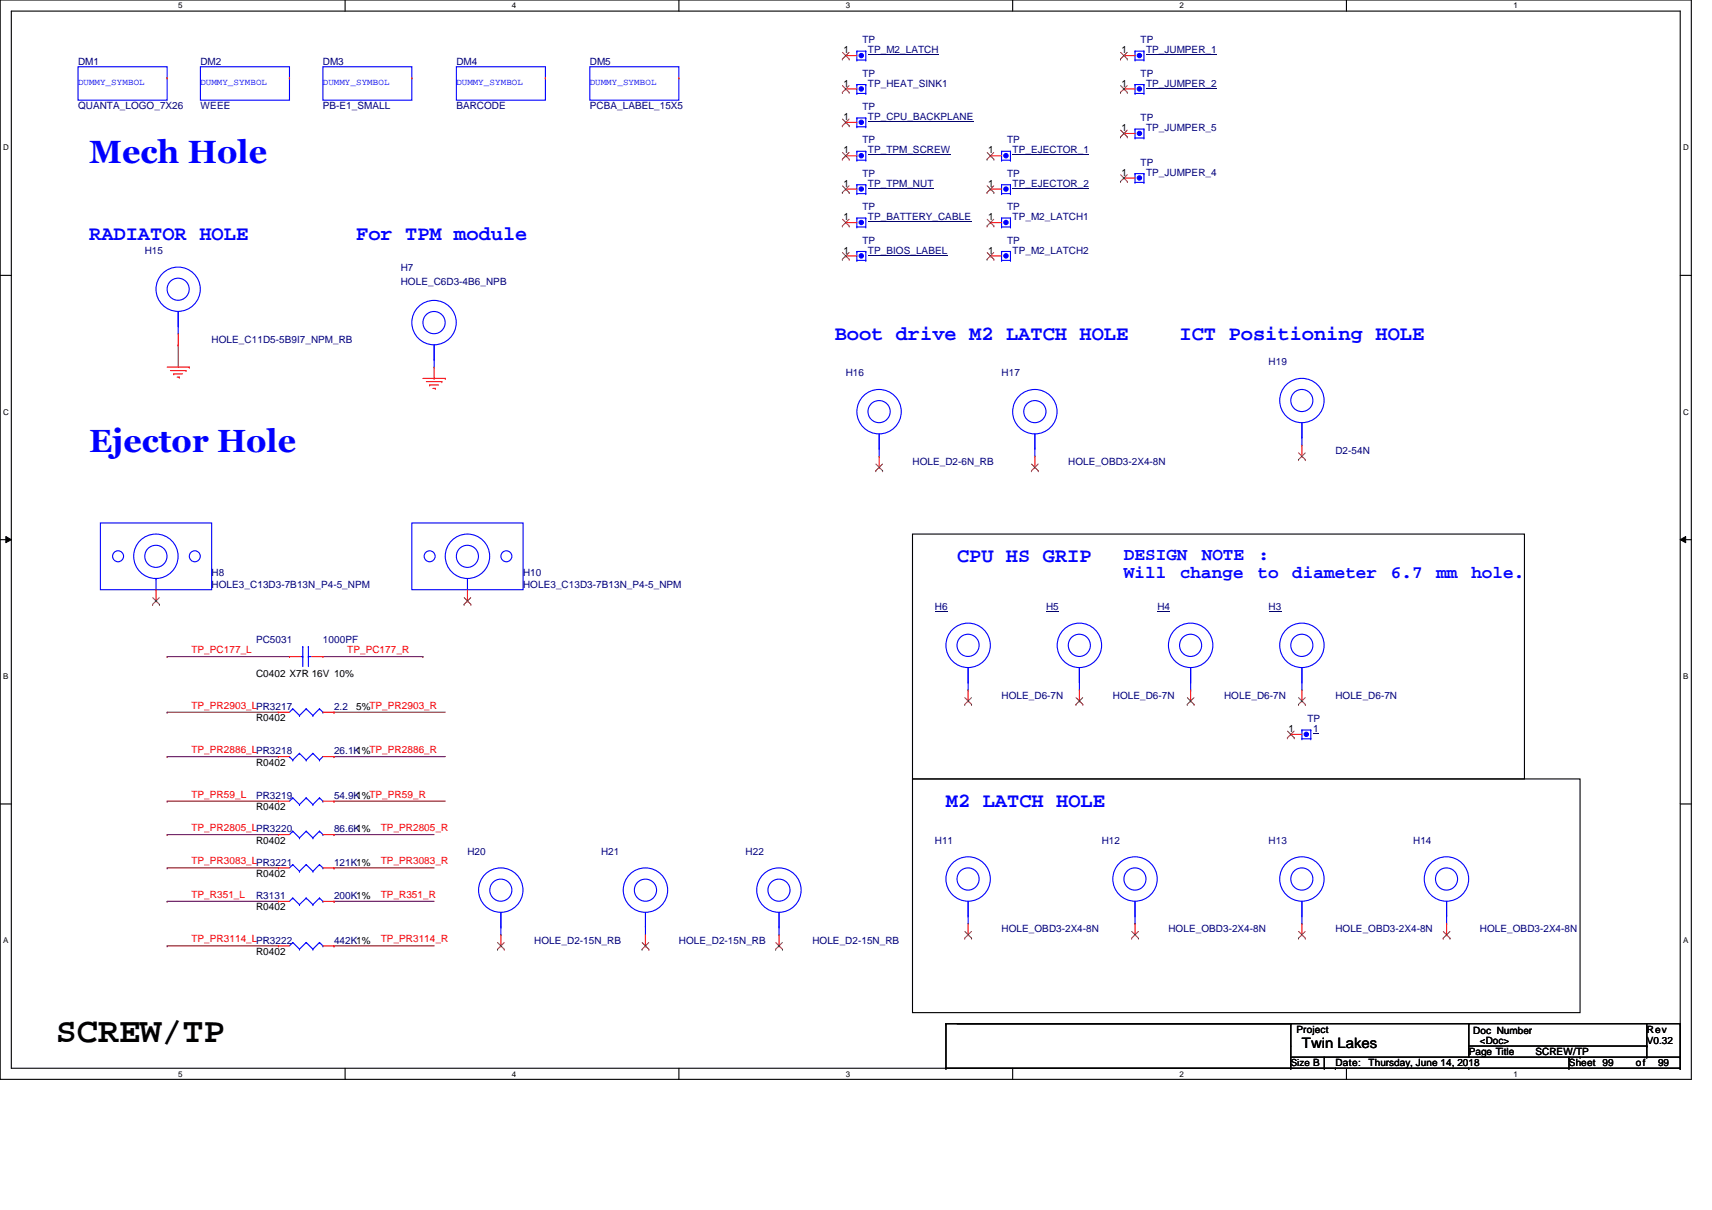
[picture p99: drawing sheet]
<svg xmlns="http://www.w3.org/2000/svg" width="297mm" height="210mm" viewBox="0 0 297 210" stroke-linecap="round" stroke-linejoin="round" font-family="sans-serif">
<defs><g id="words">
<text font-size="6.1" x="9.7" y="180.8">SCREW/TP</text>
<g font-size="5.6" fill="#00f">
<text x="15.5" y="28.3">Mech Hole</text>
<text x="15.5" y="78.4">Ejector Hole</text>
</g>
<g font-size="3.5" fill="#00f">
<text x="15.5" y="41.6">RADIATOR HOLE</text>
<text x="61.8" y="41.6">For TPM module</text>
<text x="144.8" y="59">Boot drive M2 LATCH HOLE</text>
<text x="204.7" y="59">ICT Positioning HOLE</text>
<text x="166.1" y="97.6">CPU HS GRIP</text>
<text x="164.1" y="140">M2 LATCH HOLE</text>
</g>
<g font-size="3.1" fill="#00f">
<text x="195" y="97.2">DESIGN</text>
<text x="195" y="100.2">Will</text>
<text x="204.7" y="100.2">change</text>
<text x="208.5" y="97.2">NOTE</text>
<text x="218.2" y="100.2">to</text>
<text x="218.3" y="97.2">:</text>
<text x="224.2" y="100.2">diameter</text>
<text x="241.3" y="100.2">6.7</text>
<text x="249.2" y="100.2">mm</text>
<text x="255.3" y="100.2">hole.</text>
</g>
<text font-size="2.5" x="225.9" y="181.8">Twin Lakes</text>
<g font-size="1.7" fill="#000080">
<text x="13.5" y="11.2">DM1</text>
<text x="34.8" y="11.2">DM2</text>
<text x="56" y="11.2">DM3</text>
<text x="79.2" y="11.2">DM4</text>
<text x="102.3" y="11.2">DM5</text>
<text x="149.6" y="7.5">TP</text>
<text x="150.6" y="9.3">TP_M2_LATCH</text>
<text x="197.9" y="7.5">TP</text>
<text x="198.9" y="9.3">TP_JUMPER_1</text>
<text x="149.6" y="13.3">TP</text>
<text x="150.6" y="15">TP_HEAT_SINK1</text>
<text x="197.9" y="13.3">TP</text>
<text x="198.9" y="15">TP_JUMPER_2</text>
<text x="13.5" y="18.9">QUANTA_LOGO_7X26</text>
<text x="34.8" y="18.9">WEEE</text>
<text x="56" y="18.9">PB-E1_SMALL</text>
<text x="79.2" y="18.9">BARCODE</text>
<text x="102.3" y="18.9">PCBA_LABEL_15X5</text>
<text x="149.6" y="19.1">TP</text>
<text x="150.6" y="20.8">TP_CPU_BACKPLANE</text>
<text x="197.9" y="21">TP</text>
<text x="198.9" y="22.8">TP_JUMPER_5</text>
<text x="149.6" y="24.9">TP</text>
<text x="150.6" y="26.6">TP_TPM_SCREW</text>
<text x="174.7" y="24.9">TP</text>
<text x="175.7" y="26.6">TP_EJECTOR_1</text>
<text x="197.9" y="28.8">TP</text>
<text x="149.6" y="30.7">TP</text>
<text x="150.6" y="32.4">TP_TPM_NUT</text>
<text x="174.7" y="30.7">TP</text>
<text x="175.7" y="32.4">TP_EJECTOR_2</text>
<text x="198.9" y="30.5">TP_JUMPER_4</text>
<text x="149.6" y="36.5">TP</text>
<text x="150.6" y="38.2">TP_BATTERY_CABLE</text>
<text x="174.7" y="36.5">TP</text>
<text x="175.7" y="38.2">TP_M2_LATCH1</text>
<text x="25.1" y="44">H15</text>
<text x="69.5" y="47.1">H7</text>
<text x="149.6" y="42.3">TP</text>
<text x="150.6" y="44">TP_BIOS_LABEL</text>
<text x="174.7" y="42.3">TP</text>
<text x="175.7" y="44">TP_M2_LATCH2</text>
<text x="69.5" y="49.4">HOLE_C6D3-4B6_NPB</text>
<text x="36.7" y="59.5">HOLE_C11D5-5B9I7_NPM_RB</text>
<text x="146.7" y="65.2">H16</text>
<text x="173.8" y="65.2">H17</text>
<text x="220.1" y="63.3">H19</text>
<text x="158.3" y="80.7">HOLE_D2-6N_RB</text>
<text x="185.4" y="80.7">HOLE_OBD3-2X4-8N</text>
<text x="231.7" y="78.8">D2-54N</text>
<text x="36.7" y="100">H8</text>
<text x="36.7" y="101.9">HOLE3_C13D3-7B13N_P4-5_NPM</text>
<text x="90.8" y="100">H10</text>
<text x="90.8" y="101.9">HOLE3_C13D3-7B13N_P4-5_NPM</text>
<text x="162.2" y="105.8">H6</text>
<text x="181.5" y="105.8">H5</text>
<text x="200.8" y="105.8">H4</text>
<text x="220.1" y="105.8">H3</text>
<text x="44.4" y="111.6">PC5031</text>
<text x="56" y="111.6">1000PF</text>
<text x="58" y="123.1">2.2</text>
<text x="173.8" y="121.2">HOLE_D6-7N</text>
<text x="193.1" y="121.2">HOLE_D6-7N</text>
<text x="212.4" y="121.2">HOLE_D6-7N</text>
<text x="226.9" y="125.3">TP</text>
<text x="231.7" y="121.2">HOLE_D6-7N</text>
<text x="58" y="130.9">26.1K1%TP_PR2886_R</text>
<text x="227.8" y="127">1</text>
<text x="44.4" y="138.6">PR3219</text>
<text x="58" y="138.6">54.9K1%TP_PR59_R</text>
<text x="58" y="144.4">86.6K1%</text>
<text x="81.1" y="148.3">H20</text>
<text x="104.3" y="148.3">H21</text>
<text x="129.4" y="148.3">H22</text>
<text x="162.2" y="146.3">H11</text>
<text x="191.2" y="146.3">H12</text>
<text x="220.1" y="146.3">H13</text>
<text x="245.2" y="146.3">H14</text>
<text x="44.4" y="156">R3131</text>
<text x="58" y="150.2">121K1%</text>
<text x="58" y="156">200K1%</text>
<text x="173.8" y="161.8">HOLE_OBD3-2X4-8N</text>
<text x="202.7" y="161.8">HOLE_OBD3-2X4-8N</text>
<text x="231.7" y="161.8">HOLE_OBD3-2X4-8N</text>
<text x="256.8" y="161.8">HOLE_OBD3-2X4-8N</text>
<text x="58" y="163.7">442K1%</text>
<text x="92.7" y="163.7">HOLE_D2-15N_RB</text>
<text x="117.8" y="163.7">HOLE_D2-15N_RB</text>
<text x="140.9" y="163.7">HOLE_D2-15N_RB</text>
</g>
<g font-size="1.7">
<text x="146.3" y="9.2">1</text>
<text x="194.6" y="9.2">1</text>
<text x="146.3" y="15">1</text>
<text x="194.6" y="15">1</text>
<text x="146.3" y="20.8">1</text>
<text x="194.6" y="22.8">1</text>
<text x="146.3" y="26.6">1</text>
<text x="171.4" y="26.6">1</text>
<text x="146.3" y="32.4">1</text>
<text x="171.4" y="32.4">1</text>
<text x="194.6" y="30.5">1</text>
<text x="146.3" y="38.2">1</text>
<text x="171.4" y="38.2">1</text>
<text x="146.3" y="44">1</text>
<text x="171.4" y="44">1</text>
<text x="44.4" y="117.4">C0402 X7R 16V 10%</text>
<text x="44.4" y="125.1">R0402</text>
<text x="61.8" y="123.1">5%TP_PR2903_R</text>
<text x="223.6" y="127">1</text>
<text x="44.4" y="132.8">R0402</text>
<text x="44.4" y="140.5">R0402</text>
<text x="44.4" y="146.3">R0402</text>
<text x="44.4" y="152.1">R0402</text>
<text x="44.4" y="157.9">R0402</text>
<text x="44.4" y="165.6">R0402</text>
<text x="224.9" y="179.1">Project</text>
<text x="255.6" y="179.3">Doc Number</text>
<text x="285.7" y="179.1">Rev</text>
<text x="224" y="184.9">Size B</text>
<text x="231.7" y="184.9">Date:</text>
<text x="237.5" y="184.9">Thursday, June 14, 2018</text>
<text x="254.8" y="183">Page Title</text>
<text x="256.8" y="181.1">&lt;Doc&gt;</text>
<text x="266.4" y="183">SCREW/TP</text>
<text x="272.2" y="184.9">Sheet 99</text>
<text x="283.8" y="184.9">of</text>
<text x="285.7" y="181.1">V0.32</text>
<text x="287.7" y="184.9">99</text>
</g>
<g font-size="1.7" fill="#f00">
<text x="33.2" y="113.3">TP_PC177_L</text>
<text x="60.3" y="113.3">TP_PC177_R</text>
<text x="33.2" y="123">TP_PR2903_LPR3217</text>
<text x="33.2" y="130.7">TP_PR2886_LPR3218</text>
<text x="33.2" y="138.4">TP_PR59_L</text>
<text x="33.2" y="144.2">TP_PR2805_LPR3220</text>
<text x="33.2" y="150">TP_PR3083_LPR3221</text>
<text x="66.1" y="144.2">TP_PR2805_R</text>
<text x="66.1" y="150">TP_PR3083_R</text>
<text x="33.2" y="155.8">TP_R351_L</text>
<text x="66.1" y="155.8">TP_R351_R</text>
<text x="33.2" y="163.5">TP_PR3114_LPR3222</text>
<text x="66.1" y="163.5">TP_PR3114_R</text>
</g>
<g font-size="1.6" fill="#00f">
<text x="13.5" y="14.8">DUMMY_SYMBOL</text>
<text x="34.8" y="14.8">DUMMY_SYMBOL</text>
<text x="56" y="14.8">DUMMY_SYMBOL</text>
<text x="79.2" y="14.8">DUMMY_SYMBOL</text>
<text x="102.3" y="14.8">DUMMY_SYMBOL</text>
</g>
<g font-size="1.4">
<text x="30.9" y="1.5">5</text>
<text x="88.8" y="1.5">4</text>
<text x="146.7" y="1.5">3</text>
<text x="204.7" y="1.5">2</text>
<text x="262.6" y="1.5">1</text>
<text x=".5" y="26.1">D</text>
<text x="292" y="26.1">D</text>
<text x=".5" y="71.9">C</text>
<text x="292" y="71.9">C</text>
<text x=".5" y="117.8">B</text>
<text x="292" y="117.8">B</text>
<text x=".5" y="163.6">A</text>
<text x="292" y="163.6">A</text>
<text x="30.9" y="186.8">5</text>
<text x="88.8" y="186.8">4</text>
<text x="146.7" y="186.8">3</text>
<text x="204.7" y="186.8">2</text>
<text x="262.6" y="186.8">1</text>
</g>
</g></defs>
<path d="M0 0h293.5v187.2h-293.5zM2 1.9h289.5v183.4h-289.5z" fill="none" stroke="#000" stroke-width=".19"/>
<g fill="#fff">
<path d="M30.9 .2h.8v1.6h-.8z"/>
<path d="M30.9 185.5h.8v1.6h-.8z"/>
</g>
<path d="M59.9 0v1.9M59.9 185.3v1.9" fill="none" stroke="#000" stroke-width=".19"/>
<g fill="#fff">
<path d="M88.8 .2h.8v1.6h-.8z"/>
<path d="M88.8 185.5h.8v1.6h-.8z"/>
</g>
<path d="M117.8 0v1.9M117.8 185.3v1.9" fill="none" stroke="#000" stroke-width=".19"/>
<g fill="#fff">
<path d="M146.7 .2h.8v1.6h-.8z"/>
<path d="M146.7 185.5h.8v1.6h-.8z"/>
</g>
<path d="M175.7 0v1.9M175.7 185.3v1.9" fill="none" stroke="#000" stroke-width=".19"/>
<g fill="#fff">
<path d="M204.7 .2h.7v1.6h-.7z"/>
<path d="M204.7 185.5h.7v1.6h-.7z"/>
</g>
<path d="M233.6 0v1.9M233.6 185.3v1.9" fill="none" stroke="#000" stroke-width=".19"/>
<g fill="#fff">
<path d="M262.6 .2h.7v1.6h-.7z"/>
<path d="M262.6 185.5h.7v1.6h-.7z"/>
<path d="M.5 24.8h1v1.6h-1z"/>
<path d="M292 24.8h1v1.6h-1z"/>
<path d="M.5 70.7h1v1.5h-1z"/>
<path d="M292 70.7h1v1.5h-1z"/>
</g>
<path d="M0 47.8h2M291.5 47.8h2" fill="none" stroke="#000" stroke-width=".19"/>
<g fill="#fff">
<path d="M.5 116.5h.9v1.6h-.9z"/>
<path d="M292 116.5h.9v1.6h-.9z"/>
</g>
<path d="M0 93.6h2M291.5 93.6h2" fill="none" stroke="#000" stroke-width=".19"/>
<path d="M1 93.1l1 .5-1 .5zM291.5 93.6l1-.5v1z" fill="#000"/>
<path d="M1 93.1l1 .5-1 .5zM291.5 93.6l1-.5v1z" fill="none" stroke="#000" stroke-width=".17"/>
<g fill="#fff">
<path d="M.5 162.4h.9v1.5h-.9z"/>
<path d="M292 162.4h.9v1.5h-.9z"/>
</g>
<g fill="none" stroke="#000" stroke-width=".19">
<path d="M158.3 92.6h106.2v42.5h-106.2zM0 139.5h2M158.3 135.1h115.8v40.6h-115.8zM291.5 139.5h2M164.1 177.6h.1M164.1 177.6h127.4M164.1 177.6v7.7M224 177.6h.1M224 177.6v7.7M254.8 177.6h.1M254.8 177.6v5.8M285.7 177.6v5.8"/>
<path d="M291.5 177.6h.1M291.5 177.6v7.7M164.1 185.3h.1M164.1 185.3h127.4M224 185.3h.1M224 183.4h67.5M229.8 185.3h.1M229.8 183.4v1.9M231.7 185.3h.1M254.8 185.3h.1M254.8 181.5h30.9M272.2 185.3h.1"/>
<path d="M272.2 183.4v1.9M274.1 183.4h.1M285.7 181.5h.1M285.7 183.4h.1M291.5 185.3h.1M291.5 183.4h.1"/>
</g>
<g fill="none" stroke="#800040" stroke-width=".19">
<path d="M30.9 59.8h.1M30.9 59.8v3.9M29 113.9h.1M29 113.9h21.2M56 113.9h17.4M73.4 113.9h.1M29 123.5h.1M29 131.3h.1M29 139h.1M29 123.5h19.3M29 131.3h19.3M29 139h19.3"/>
<path d="M58 123.5h.1M58 131.3h.1M58 139h.1M58 123.5h19.3M58 131.3h19.3M58 139h19.3M29 144.8h.1M29 156.4h.1M29 150.6h.1M29 144.8h19.3M29 156.4h19.3M29 150.6h19.3"/>
<path d="M58 144.8h.1M58 156.4h.1M58 150.6h.1M58 144.8h17.3M58 156.4h17.3M58 150.6h17.3M29 164.1h.1M29 164.1h19.3M58 164.1h.1M58 164.1h17.3"/>
</g>
<g fill="none" stroke="#f00" stroke-width=".19">
<path d="M29 63.7h3.8M29.6 64.3h2.7M30.2 64.9h.1M30.2 64.9h1.5M30.7 65.4h.4M31.1 65.4h.1M32.3 64.3h.1M32.8 63.7h.1M73.4 65.6h3.9M74 66.2h2.7M74.5 66.8h.1M74.5 66.8h1.6"/>
<path d="M75.1 67.4h.4M75.5 67.4h.1M76.7 66.2h.1M77.3 65.6h.1"/>
</g>
<circle cx="174.5" cy="44.4" r=".38" fill="#00f"/>
<g fill="none" stroke="#00f" stroke-width=".19">
<path d="M173.8 45.2h.1M173.8 43.6h.1M173.8 43.6v1.6M173.8 45.2h1.5M173.8 43.6h1.5M175.3 45.2h.1M175.3 43.6h.1M175.3 43.6v1.6M50.8 144.2h.1M50.8 144.2l-.6 .6M50.8 144.2l1.2 1.2M52 145.4h.1"/>
<path d="M53.1 144.2h.1M53.1 144.2l-1.1 1.2M53.1 144.2l1.2 1.2M54.3 145.4h.1M55.4 144.2h.1M55.4 144.2l-1.1 1.2M55.4 144.2l.6 .6M56 144.8h.1"/>
<circle cx="174.5" cy="44.4" r=".38"/>
</g>
<path d="M171.8 44.4h.1M171.8 44.4h2M48.3 144.8h.1M48.3 144.8h1.9M56 144.8h2M58 144.8h.1" fill="none" stroke="#f00" stroke-width=".19"/>
<path d="M171.3 45h.1M171.3 43.8l1.1 1.2M172.4 43.8l-1.1 1.2M172.4 45h.1" fill="none" stroke="#804000" stroke-width=".17"/>
<circle cx="174.5" cy="38.6" r=".38" fill="#00f"/>
<g fill="none" stroke="#00f" stroke-width=".19">
<path d="M173.8 39.4h.1M173.8 37.8h.1M173.8 37.8v1.6M173.8 39.4h1.5M173.8 37.8h1.5M175.3 39.4h.1M175.3 37.8h.1M175.3 37.8v1.6"/>
<circle cx="174.5" cy="38.6" r=".38"/>
</g>
<path d="M171.8 38.6h.1M171.8 38.6h2" fill="none" stroke="#f00" stroke-width=".19"/>
<path d="M171.3 39.2h.1M171.3 38l1.1 1.2M172.4 38l-1.1 1.2M172.4 39.2h.1" fill="none" stroke="#804000" stroke-width=".17"/>
<circle cx="149.4" cy="27" r=".38" fill="#00f"/>
<g fill="none" stroke="#00f" stroke-width=".19">
<path d="M148.7 27.8h.1M148.7 26.2h.1M148.7 26.2v1.6M148.7 27.8h1.5M148.7 26.2h1.5M150.2 27.8h.1M150.2 26.2h.1M150.2 26.2v1.6"/>
<circle cx="149.4" cy="27" r=".38"/>
</g>
<path d="M150.6 26.9h14.3" fill="none" stroke="#000080" stroke-width=".17"/>
<path d="M146.7 27h.1M146.7 27h2" fill="none" stroke="#f00" stroke-width=".19"/>
<path d="M146.2 27.6h.1M146.2 26.5l1.1 1.1M147.3 26.5l-1.1 1.1M147.3 27.6h.1" fill="none" stroke="#804000" stroke-width=".17"/>
<circle cx="197.7" cy="9.6" r=".38" fill="#00f"/>
<g fill="none" stroke="#00f" stroke-width=".19">
<path d="M79.2 11.6h15.4v5.8h-15.4zM196.9 10.4h.1M196.9 8.9h.1M196.9 8.9v1.5M196.9 10.4h1.6M196.9 8.9h1.6M198.5 10.4h.1M198.5 8.9h.1M198.5 8.9v1.5M17.4 90.7h19.3v11.6h-19.3zM27.1 100.4h.1M27.1 100.4v1.9"/>
<path d="M225.9 118.3h.1M225.9 119.7h.1M225.9 115.8v3.9"/>
<circle cx="197.7" cy="9.6" r=".38"/>
<circle cx="20.5" cy="96.5" r=".95"/>
<circle cx="27" cy="96.5" r="3.9"/>
<circle cx="27.1" cy="96.5" r="1.92"/>
<circle cx="33.8" cy="96.5" r=".95"/>
<circle cx="225.9" cy="111.9" r="1.92"/>
<circle cx="225.9" cy="111.9" r="3.9"/>
</g>
<path d="M198.9 9.5h12.2M220.1 106h2.2" fill="none" stroke="#000080" stroke-width=".17"/>
<path d="M94.6 13.5h.1M195 9.7h.1M195 9.7h1.9M27.1 104.2h.1M27.1 102.3v1.9M225.9 119.7v1.9M225.9 121.6h.1" fill="none" stroke="#f00" stroke-width=".19"/>
<path d="M194.4 10.2h.1M194.4 9.1l1.2 1.1M195.6 9.1l-1.2 1.1M195.6 10.2h.1M26.5 104.8h.1M26.5 103.7l1.2 1.1M27.6 103.7l-1.1 1.1M27.7 104.8h.1M225.3 122.2h.1M225.3 121l1.2 1.2M226.5 121l-1.2 1.2M226.5 122.2h.1" fill="none" stroke="#804000" stroke-width=".17"/>
<circle cx="149.4" cy="9.6" r=".38" fill="#00f"/>
<g fill="none" stroke="#00f" stroke-width=".19">
<path d="M148.7 10.4h.1M148.7 8.9h.1M148.7 8.9v1.5M148.7 10.4h1.5M148.7 8.9h1.5M150.2 10.4h.1M150.2 8.9h.1M150.2 8.9v1.5M187.3 118.3h.1M187.3 119.7h.1M187.3 115.8v3.9M50.8 150h.1"/>
<path d="M50.8 155.8h.1M50.8 150l-.6 .6M50.8 150l1.2 1.2M50.8 155.8l-.6 .6M50.8 155.8l1.2 1.1M52 151.2h.1M52 156.9h.1M53.1 150h.1M53.1 155.8h.1M53.1 150l-1.1 1.2M53.1 150l1.2 1.2M53.1 155.8l-1.1 1.1"/>
<path d="M53.1 155.8l1.2 1.1M54.3 151.2h.1M54.3 156.9h.1M55.4 150h.1M55.4 155.8h.1M55.4 150l-1.1 1.2M55.4 150l.6 .6M55.4 155.8l-1.1 1.1M55.4 155.8l.6 .6M56 150.6h.1M56 156.4h.1M135.2 158.3v3.9"/>
<path d="M168 158.9h.1M168 156.4v3.8M135.2 160.8h.1M135.2 162.2h.1M168 160.2h.1"/>
<circle cx="149.4" cy="9.6" r=".38"/>
<circle cx="187.3" cy="111.9" r="1.92"/>
<circle cx="187.3" cy="111.9" r="3.9"/>
<circle cx="135.1" cy="154.4" r="3.9"/>
<circle cx="135.2" cy="154.4" r="1.92"/>
<circle cx="168" cy="152.5" r="1.92"/>
<circle cx="168" cy="152.5" r="3.9"/>
</g>
<path d="M150.6 9.5h12.3M181.5 106h2.2" fill="none" stroke="#000080" stroke-width=".17"/>
<g fill="none" stroke="#f00" stroke-width=".19">
<path d="M146.7 9.7h.1M146.7 9.7h2M187.3 119.7v1.9M187.3 121.6h.1M48.3 150.6h.1M48.3 156.4h.1M48.3 150.6h1.9M48.3 156.4h1.9M56 150.6h2M56 156.4h2M58 150.6h.1M58 156.4h.1"/>
<path d="M135.2 164.1h.1M135.2 162.2v1.9M168 162.2h.1M168 160.2v2"/>
</g>
<g fill="none" stroke="#804000" stroke-width=".17">
<path d="M146.2 10.2h.1M146.2 9.1l1.1 1.1M147.3 9.1l-1.1 1.1M147.3 10.2h.1M186.7 122.2h.1M186.7 121l1.2 1.2M187.9 121l-1.2 1.2M187.9 122.2h.1M134.6 164.7h.1M134.6 163.5l1.2 1.2M135.7 163.5l-1.1 1.2M135.8 164.7h.1"/>
<path d="M167.4 162.8h.1M167.4 161.6l1.2 1.2M168.5 161.6l-1.1 1.2M168.6 162.8h.1"/>
</g>
<circle cx="149.4" cy="15.4" r=".38" fill="#00f"/>
<g fill="none" stroke="#00f" stroke-width=".19">
<path d="M34.8 11.6h15.4v5.8h-15.4zM148.7 16.2h.1M148.7 14.7h.1M148.7 14.7v1.5M148.7 16.2h1.5M148.7 14.7h1.5M150.2 16.2h.1M150.2 14.7h.1M150.2 14.7v1.5M50.8 163.5h.1M50.8 163.5l-.6 .6M50.8 163.5l1.2 1.2"/>
<path d="M52 164.7h.1M53.1 163.5h.1M53.1 163.5l-1.1 1.2M53.1 163.5l1.2 1.2M54.3 164.7h.1M55.4 163.5h.1M55.4 163.5l-1.1 1.2M55.4 163.5l.6 .6M56 164.1h.1"/>
<circle cx="149.4" cy="15.4" r=".38"/>
</g>
<path d="M50.2 13.5h.1M146.7 15.4h.1M146.7 15.4h2M48.3 164.1h.1M48.3 164.1h1.9M56 164.1h2M58 164.1h.1" fill="none" stroke="#f00" stroke-width=".19"/>
<path d="M146.2 16h.1M146.2 14.9l1.1 1.1M147.3 14.9l-1.1 1.1M147.3 16h.1" fill="none" stroke="#804000" stroke-width=".17"/>
<circle cx="149.4" cy="38.6" r=".38" fill="#00f"/>
<g fill="none" stroke="#00f" stroke-width=".19">
<path d="M148.7 39.4h.1M148.7 37.8h.1M148.7 37.8v1.6M148.7 39.4h1.5M148.7 37.8h1.5M150.2 39.4h.1M150.2 37.8h.1M150.2 37.8v1.6M225.9 158.9h.1M225.9 156.4v3.8M225.9 160.2h.1"/>
<circle cx="149.4" cy="38.6" r=".38"/>
<circle cx="225.9" cy="152.5" r="1.92"/>
<circle cx="225.9" cy="152.5" r="3.9"/>
</g>
<path d="M150.6 38.5h17.9" fill="none" stroke="#000080" stroke-width=".17"/>
<path d="M146.7 38.6h.1M146.7 38.6h2M225.9 162.2h.1M225.9 160.2v2" fill="none" stroke="#f00" stroke-width=".19"/>
<path d="M146.2 39.2h.1M146.2 38l1.1 1.2M147.3 38l-1.1 1.2M147.3 39.2h.1M225.3 162.8h.1M225.3 161.6l1.2 1.2M226.5 161.6l-1.2 1.2M226.5 162.8h.1" fill="none" stroke="#804000" stroke-width=".17"/>
<circle cx="197.7" cy="30.9" r=".38" fill="#00f"/>
<g fill="none" stroke="#00f" stroke-width=".19">
<path d="M196.9 31.6h.1M196.9 30.1h.1M196.9 30.1v1.5M196.9 31.6h1.6M196.9 30.1h1.6M198.5 31.6h.1M198.5 30.1h.1M198.5 30.1v1.5M179.6 77.8h.1M179.6 79.1h.1M179.6 75.3v3.8M52.2 113.9h.3"/>
<path d="M52.5 113.9h.1M52.5 112.2h.1M52.5 112.2v3.4M53.5 112.2h.1M53.5 113.9h.1M53.5 113.9h.6M53.5 112.2v3.4"/>
<circle cx="197.7" cy="30.9" r=".38"/>
<circle cx="179.6" cy="71.4" r="3.9"/>
<circle cx="179.6" cy="71.4" r="1.92"/>
</g>
<path d="M195 30.9h.1M195 30.9h1.9M179.6 79.1v2M179.6 81.1h.1M50.2 113.9h.1M50.2 113.9h2M54.1 113.9h1.9M56 113.9h.1" fill="none" stroke="#f00" stroke-width=".19"/>
<path d="M194.4 31.5h.1M194.4 30.3l1.2 1.2M195.6 30.3l-1.2 1.2M195.6 31.5h.1M179 81.7h.1M179 80.5l1.1 1.2M180.1 80.5l-1.1 1.2M180.1 81.7h.1" fill="none" stroke="#804000" stroke-width=".17"/>
<circle cx="197.7" cy="15.4" r=".38" fill="#00f"/>
<g fill="none" stroke="#00f" stroke-width=".19">
<path d="M196.9 16.2h.1M196.9 14.7h.1M196.9 14.7v1.5M196.9 16.2h1.6M196.9 14.7h1.6M198.5 16.2h.1M198.5 14.7h.1M198.5 14.7v1.5"/>
<circle cx="197.7" cy="15.4" r=".38"/>
</g>
<path d="M198.9 15.3h12.2" fill="none" stroke="#000080" stroke-width=".17"/>
<path d="M195 15.4h.1M195 15.4h1.9" fill="none" stroke="#f00" stroke-width=".19"/>
<path d="M194.4 16h.1M194.4 14.9l1.2 1.1M195.6 14.9l-1.2 1.1M195.6 16h.1" fill="none" stroke="#804000" stroke-width=".17"/>
<circle cx="149.4" cy="44.4" r=".38" fill="#00f"/>
<g fill="none" stroke="#00f" stroke-width=".19">
<path d="M102.3 11.6h15.5v5.8h-15.5zM148.7 45.2h.1M148.7 43.6h.1M148.7 43.6v1.6M148.7 45.2h1.5M148.7 43.6h1.5M150.2 45.2h.1M150.2 43.6h.1M150.2 43.6v1.6M152.5 77.8h.1M152.5 79.1h.1M152.5 75.3v3.8"/>
<path d="M50.8 123h.1M50.8 123l-.6 .5M50.8 123l1.2 1.1M52 124.1h.1M53.1 123h.1M53.1 123l-1.1 1.1M53.1 123l1.2 1.1M54.3 124.1h.1M55.4 123h.1M55.4 123l-1.1 1.1M55.4 123l.6 .5M56 123.5h.1"/>
<path d="M112 158.3v3.9M112 160.8h.1M112 162.2h.1"/>
<circle cx="149.4" cy="44.4" r=".38"/>
<circle cx="152.5" cy="71.4" r="3.9"/>
<circle cx="152.5" cy="71.4" r="1.92"/>
<circle cx="112" cy="154.4" r="3.9"/>
<circle cx="112" cy="154.4" r="1.92"/>
</g>
<path d="M150.6 44.3h13.8" fill="none" stroke="#000080" stroke-width=".17"/>
<path d="M117.8 13.5h.1M146.7 44.4h.1M146.7 44.4h2M152.5 79.1v2M152.5 81.1h.1M48.3 123.5h.1M48.3 123.5h1.9M56 123.5h2M58 123.5h.1M112 164.1h.1M112 162.2v1.9" fill="none" stroke="#f00" stroke-width=".19"/>
<path d="M146.2 45h.1M146.2 43.8l1.1 1.2M147.3 43.8l-1.1 1.2M147.3 45h.1M152 81.7h.1M152 80.5l1.1 1.2M153.1 80.5l-1.1 1.2M153.1 81.7h.1M111.4 164.7h.1M111.4 163.5l1.2 1.2M112.6 163.5l-1.2 1.2M112.6 164.7h.1" fill="none" stroke="#804000" stroke-width=".17"/>
<circle cx="197.7" cy="23.1" r=".38" fill="#00f"/>
<g fill="none" stroke="#00f" stroke-width=".19">
<path d="M196.9 23.9h.1M196.9 22.4h.1M196.9 22.4v1.5M196.9 23.9h1.6M196.9 22.4h1.6M198.5 23.9h.1M198.5 22.4h.1M198.5 22.4v1.5"/>
<circle cx="197.7" cy="23.1" r=".38"/>
</g>
<path d="M195 23.2h.1M195 23.2h1.9" fill="none" stroke="#f00" stroke-width=".19"/>
<path d="M194.4 23.7h.1M194.4 22.6l1.2 1.1M195.6 22.6l-1.2 1.1M195.6 23.7h.1" fill="none" stroke="#804000" stroke-width=".17"/>
<circle cx="226.7" cy="127.4" r=".38" fill="#00f"/>
<g fill="none" stroke="#00f" stroke-width=".19">
<path d="M225.9 128.2h.1M225.9 126.6h.1M225.9 126.6v1.6M225.9 128.2h1.5M225.9 126.6h1.5M227.4 128.2h.1M227.4 126.6h.1M227.4 126.6v1.6"/>
<circle cx="226.7" cy="127.4" r=".38"/>
</g>
<path d="M227.8 127.2h1v.1h-1z" fill="#000080"/>
<path d="M71.5 13.5h.1M81.1 104.2h.1M81.1 102.3v1.9M206.6 119.7v1.9M48.3 131.3h.1M48.3 131.3h1.9M56 131.3h2M58 131.3h.1M206.6 121.6h.1M224 127.4h.1M224 127.4h1.9" fill="none" stroke="#f00" stroke-width=".19"/>
<path d="M80.5 104.8h.1M80.5 103.7l1.2 1.1M81.7 103.7l-1.2 1.1M81.7 104.8h.1M206 122.2h.1M206 121l1.2 1.2M207.2 121l-1.2 1.2M207.2 122.2h.1M223.4 128h.1M223.4 126.8l1.2 1.2M224.5 126.8l-1.1 1.2M224.6 128h.1" fill="none" stroke="#804000" stroke-width=".17"/>
<g fill="none" stroke="#00f" stroke-width=".19">
<path d="M56 11.6h15.5v5.8h-15.5zM71.5 90.7h19.3v11.6h-19.3zM81.1 100.4h.1M81.1 100.4v1.9M206.6 118.3h.1M206.6 119.7h.1M206.6 115.8v3.9M50.2 131.3h.1M50.2 131.3l.6 .5M50.8 131.8h.1M52 130.7h.1M52 130.7l1.1 1.1"/>
<path d="M52 130.7l-1.2 1.1M53.1 131.8h.1M54.3 130.7h.1M54.3 130.7l1.1 1.1M54.3 130.7l-1.2 1.1M55.4 131.8h.1M56 131.3l-.6 .5"/>
<circle cx="74.5" cy="96.5" r=".95"/>
<circle cx="81.1" cy="96.5" r="1.92"/>
<circle cx="81.1" cy="96.5" r="3.9"/>
<circle cx="87.9" cy="96.5" r=".95"/>
<circle cx="206.6" cy="111.9" r="1.92"/>
<circle cx="206.6" cy="111.9" r="3.9"/>
</g>
<path d="M200.8 106h2.2" fill="none" stroke="#000080" stroke-width=".17"/>
<circle cx="149.4" cy="32.8" r=".38" fill="#00f"/>
<g fill="none" stroke="#00f" stroke-width=".19">
<path d="M148.7 33.6h.1M148.7 32h.1M148.7 32v1.6M148.7 33.6h1.5M148.7 32h1.5M150.2 33.6h.1M150.2 32h.1M150.2 32v1.6M30.9 56.6h.1M30.9 57.9h.1M30.9 54v3.9M225.9 75.9h.1"/>
<path d="M225.9 77.2h.1M225.9 73.3v3.9M196.9 158.9h.1M196.9 156.4v3.8M196.9 160.2h.1"/>
<circle cx="149.4" cy="32.8" r=".38"/>
<circle cx="30.9" cy="50.2" r="1.92"/>
<circle cx="30.9" cy="50.2" r="3.8"/>
<circle cx="225.9" cy="69.5" r="1.92"/>
<circle cx="225.9" cy="69.5" r="3.8"/>
<circle cx="196.9" cy="152.5" r="1.92"/>
<circle cx="196.9" cy="152.5" r="3.9"/>
</g>
<path d="M150.6 32.7h11.4" fill="none" stroke="#000080" stroke-width=".17"/>
<path d="M146.7 32.8h.1M146.7 32.8h2M30.9 59.8h.1M30.9 57.9v1.9M225.9 79.1h.1M225.9 77.2v1.9M196.9 162.2h.1M196.9 160.2v2" fill="none" stroke="#f00" stroke-width=".19"/>
<path d="M146.2 33.4h.1M146.2 32.2l1.1 1.2M147.3 32.2l-1.1 1.2M147.3 33.4h.1M225.3 79.7h.1M225.3 78.6l1.2 1.1M226.5 78.6l-1.2 1.1M226.5 79.7h.1M196.3 162.8h.1M196.4 161.6l1.1 1.2M197.5 161.6l-1.2 1.2M197.5 162.8h.1" fill="none" stroke="#804000" stroke-width=".17"/>
<circle cx="174.5" cy="32.8" r=".38" fill="#00f"/>
<g fill="none" stroke="#00f" stroke-width=".19">
<path d="M13.5 11.6h15.5v5.8h-15.5zM173.8 33.6h.1M173.8 32h.1M173.8 32v1.6M173.8 33.6h1.5M173.8 32h1.5M175.3 33.6h.1M175.3 32h.1M175.3 32v1.6M251 158.9h.1M251 156.4v3.8M251 160.2h.1"/>
<circle cx="174.5" cy="32.8" r=".38"/>
<circle cx="251" cy="152.5" r="3.9"/>
<circle cx="251" cy="152.5" r="1.92"/>
</g>
<path d="M175.7 32.7h13.3" fill="none" stroke="#000080" stroke-width=".17"/>
<path d="M29 13.5h.1M171.8 32.8h.1M171.8 32.8h2M251 162.2h.1M251 160.2v2" fill="none" stroke="#f00" stroke-width=".19"/>
<path d="M171.3 33.4h.1M171.3 32.2l1.1 1.2M172.4 32.2l-1.1 1.2M172.4 33.4h.1M250.4 162.8h.1M250.4 161.6l1.2 1.2M251.6 161.6l-1.2 1.2M251.6 162.8h.1" fill="none" stroke="#804000" stroke-width=".17"/>
<circle cx="174.5" cy="27" r=".38" fill="#00f"/>
<g fill="none" stroke="#00f" stroke-width=".19">
<path d="M173.8 27.8h.1M173.8 26.2h.1M173.8 26.2v1.6M173.8 27.8h1.5M173.8 26.2h1.5M175.3 27.8h.1M175.3 26.2h.1M175.3 26.2v1.6M75.3 59.8v3.9M75.3 62.4h.1M75.3 63.7h.1M168 118.3h.1"/>
<path d="M168 119.7h.1M168 115.8v3.9M50.8 138.4h.1M50.8 138.4l-.6 .6M50.8 138.4l1.2 1.2M52 139.6h.1M53.1 138.4h.1M53.1 138.4l-1.1 1.2M53.1 138.4l1.2 1.2M54.3 139.6h.1M55.4 138.4h.1M55.4 138.4l-1.1 1.2"/>
<path d="M55.4 138.4l.6 .6M56 139h.1M86.9 158.3v3.9M86.9 160.8h.1M86.9 162.2h.1"/>
<circle cx="174.5" cy="27" r=".38"/>
<circle cx="75.3" cy="56" r="1.93"/>
<circle cx="75.3" cy="56" r="3.9"/>
<circle cx="168" cy="111.9" r="1.92"/>
<circle cx="168" cy="111.9" r="3.9"/>
<circle cx="86.9" cy="154.4" r="3.9"/>
<circle cx="86.9" cy="154.4" r="1.92"/>
</g>
<path d="M175.7 26.9h13.3M162.2 106h2.2" fill="none" stroke="#000080" stroke-width=".17"/>
<path d="M171.8 27h.1M171.8 27h2M75.3 65.6h.1M75.3 63.7v1.9M168 119.7v1.9M48.3 139h.1M48.3 139h1.9M56 139h2M58 139h.1M168 121.6h.1M86.9 164.1h.1M86.9 162.2v1.9" fill="none" stroke="#f00" stroke-width=".19"/>
<path d="M171.3 27.6h.1M171.3 26.5l1.1 1.1M172.4 26.5l-1.1 1.1M172.4 27.6h.1M167.4 122.2h.1M167.4 121l1.2 1.2M168.5 121l-1.1 1.2M168.6 122.2h.1M86.3 164.7h.1M86.3 163.5l1.2 1.2M87.5 163.5l-1.2 1.2M87.5 164.7h.1" fill="none" stroke="#804000" stroke-width=".17"/>
<circle cx="149.4" cy="21.2" r=".38" fill="#00f"/>
<g fill="none" stroke="#00f" stroke-width=".19">
<path d="M148.7 22h.1M148.7 20.5h.1M148.7 20.5v1.5M148.7 22h1.5M148.7 20.5h1.5M150.2 22h.1M150.2 20.5h.1M150.2 20.5v1.5"/>
<circle cx="149.4" cy="21.2" r=".38"/>
</g>
<path d="M150.6 21.1h18.3" fill="none" stroke="#000080" stroke-width=".17"/>
<path d="M146.7 21.2h.1M146.7 21.2h2" fill="none" stroke="#f00" stroke-width=".19"/>
<path d="M146.2 21.8h.1M146.2 20.7l1.1 1.1M147.3 20.7l-1.1 1.1M147.3 21.8h.1" fill="none" stroke="#804000" stroke-width=".17"/>
<use href="#words"/>
</svg>
